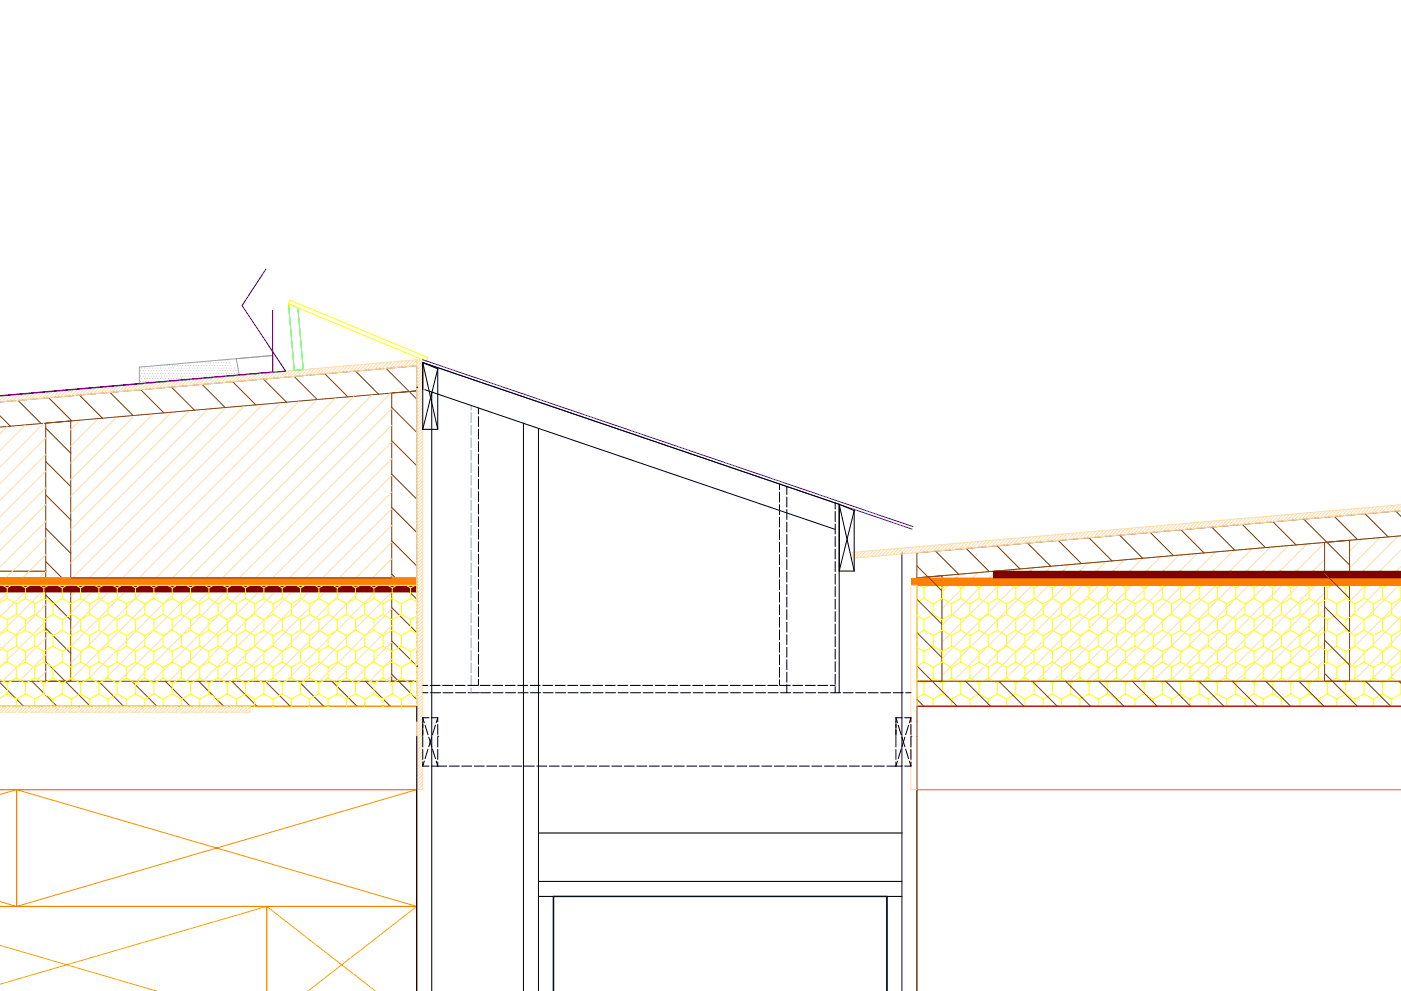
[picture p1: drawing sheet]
<svg xmlns="http://www.w3.org/2000/svg" width="420mm" height="297mm" viewBox="0 0 420 297" stroke-linecap="round" stroke-linejoin="round" font-family="sans-serif">
<path d="M-.1 171.2h13.8M-.1 173.2h13.8" fill="none" stroke="#800000" stroke-width=".3"/>
<path d="M-.1 175.4h13.8M420.2 173.2h-145.2v2.2h145.2" fill="none" stroke="#ff7f00" stroke-width=".3"/>
<g fill="none" stroke="#ffdca8" stroke-width=".3">
<path d="M282.5 172.6l114.7-10v41.6h-114.7zM287.9 172.1l-5.4 5.4M293.4 171.6l-10.9 10.9M298.8 171.1l-16.3 16.4M304.3 170.7l-21.8 21.8M309.8 170.2l-27.3 27.3M315.3 169.7l-32.8 32.8M320.7 169.2l-34.9 35M326.2 168.8l-35.4 35.4M331.7 168.3l-35.9 35.9M337.2 167.8l-36.4 36.4M342.6 167.3l-36.8 36.9"/>
<path d="M348.1 166.9l-37.3 37.3M353.6 166.4l-37.8 37.8M359.1 165.9l-38.3 38.3M364.5 165.4l-38.7 38.8M370 165l-39.2 39.2M375.5 164.5l-39.7 39.7M381 164l-40.2 40.2M386.4 163.5l-40.6 40.7M391.9 163.1l-41.1 41.1M397.2 172.7l-31.4 31.5M397.2 177.7l-26.4 26.5M397.2 162.7l-41.4 41.5"/>
<path d="M397.2 167.7l-36.4 36.5M408.3 161.6l-3.6 3.6M413.8 161.2l-9.1 9M419.3 160.7l-14.6 14.5M420.2 160.6l-15.5 1.3v42.3h15.5M420.2 164.8l-15.5 15.4M420.2 169.8l-15.5 15.4M420.2 174.8l-15.5 15.4M420.2 179.8l-15.5 15.4M397.2 182.7l-21.4 21.5M397.2 187.7l-16.4 16.5M397.2 192.7l-11.4 11.5"/>
<path d="M397.2 197.7l-6.4 6.5M420.2 184.8l-15.5 15.4M420.2 189.8l-14.4 14.4M420.2 194.8l-9.4 9.4M420.2 199.8l-4.4 4.4M397.2 202.7l-1.4 1.5"/>
</g>
<path d="M420.2 153.1l-145.2 12.6v7.5l145.2-12.6M275 173.2l7.5-.6v31.6h-7.5zM397.2 162.6l7.5-.7v42.3h-7.5zM420.2 204.2h-145.2v7.5h145.2" fill="none" stroke="#7d3900" stroke-width=".3"/>
<g fill="none" stroke="#ff0" stroke-width=".3">
<path d="M275 175.4v36.3h145.2h-145.2v-36.3h145.2zM275.7 175.4l1.4 .8M277.1 176.2v3.2M277.1 179.4l2.8 1.6M277.1 179.4l-2.1 1.2M278.5 175.4l-1.4 .8M281.2 175.4l1.4 .8M282.6 176.2v3.2M282.6 179.4l2.8 1.6M282.6 179.4l-2.7 1.6M284 175.4l-1.4 .8M286.7 175.4l1.4 .8"/>
<path d="M288.1 176.2v3.2M288.1 179.4l2.8 1.6M288.1 179.4l-2.7 1.6M289.5 175.4l-1.4 .8M292.2 175.4l1.4 .8M293.6 176.2v3.2M293.6 179.4l2.8 1.6M293.6 179.4l-2.7 1.6M295 175.4l-1.4 .8M297.7 175.4l1.4 .8M299.1 176.2v3.2M299.1 179.4l2.8 1.6"/>
<path d="M299.1 179.4l-2.7 1.6M300.5 175.4l-1.4 .8M303.2 175.4l1.4 .8M304.6 176.2v3.2M304.6 179.4l2.8 1.6M304.6 179.4l-2.7 1.6M306 175.4l-1.4 .8M308.7 175.4l1.4 .8M310.1 176.2v3.2M310.1 179.4l2.8 1.6M310.1 179.4l-2.7 1.6M311.5 175.4l-1.4 .8"/>
<path d="M314.2 175.4l1.4 .8M315.6 176.2v3.2M315.6 179.4l2.8 1.6M315.6 179.4l-2.7 1.6M317 175.4l-1.4 .8M319.7 175.4l1.4 .8M321.1 176.2v3.2M321.1 179.4l2.8 1.6M321.1 179.4l-2.7 1.6M322.5 175.4l-1.4 .8M325.2 175.4l1.4 .8M326.6 176.2v3.2"/>
<path d="M326.6 179.4l2.8 1.6M326.6 179.4l-2.7 1.6M328 175.4l-1.4 .8M330.7 175.4l1.4 .8M332.1 176.2v3.2M332.1 179.4l2.8 1.6M332.1 179.4l-2.7 1.6M333.5 175.4l-1.4 .8M336.2 175.4l1.4 .8M337.6 176.2v3.2M337.6 179.4l2.8 1.6M337.6 179.4l-2.7 1.6"/>
<path d="M339 175.4l-1.4 .8M341.7 175.4l1.4 .8M343.1 176.2v3.2M343.1 179.4l2.8 1.6M343.1 179.4l-2.7 1.6M344.5 175.4l-1.4 .8M347.2 175.4l1.4 .8M348.6 176.2v3.2M348.6 179.4l2.8 1.6M348.6 179.4l-2.7 1.6M350 175.4l-1.4 .8M352.7 175.4l1.4 .8"/>
<path d="M354.1 176.2v3.2M354.1 179.4l2.8 1.6M354.1 179.4l-2.7 1.6M355.5 175.4l-1.4 .8M358.2 175.4l1.4 .8M359.6 176.2v3.2M359.6 179.4l2.8 1.6M359.6 179.4l-2.7 1.6M361 175.4l-1.4 .8M363.7 175.4l1.4 .8M365.1 176.2v3.2M365.1 179.4l2.8 1.6"/>
<path d="M365.1 179.4l-2.7 1.6M366.5 175.4l-1.4 .8M369.2 175.4l1.4 .8M370.6 176.2v3.2M370.6 179.4l2.8 1.6M370.6 179.4l-2.7 1.6M372 175.4l-1.4 .8M374.7 175.4l1.4 .8M376.1 176.2v3.2M376.1 179.4l2.8 1.6M376.1 179.4l-2.7 1.6M377.5 175.4l-1.4 .8"/>
<path d="M380.2 175.4l1.4 .8M381.6 176.2v3.2M381.6 179.4l-2.7 1.6M383 175.4l-1.4 .8M385.7 175.4l1.4 .8M387.1 176.2v3.2M387.1 179.4l2.8 1.6M387.1 179.4l-2.7 1.6-2.8-1.6M388.5 175.4l-1.4 .8M391.2 175.4l1.4 .8M392.6 176.2v3.2M392.6 179.4l2.8 1.6"/>
<path d="M392.6 179.4l-2.7 1.6M394 175.4l-1.4 .8M396.7 175.4l1.4 .8M398.1 176.2v3.2M398.1 179.4l2.8 1.6M398.1 179.4l-2.7 1.6M399.5 175.4l-1.4 .8M402.2 175.4l1.4 .8M403.6 176.2v3.2M403.6 179.4l2.8 1.6M403.6 179.4l-2.7 1.6M405 175.4l-1.4 .8"/>
<path d="M407.7 175.4l1.4 .8M409.1 176.2v3.2M409.1 179.4l2.8 1.6M409.1 179.4l-2.7 1.6M410.5 175.4l-1.4 .8M413.2 175.4l1.4 .8M414.6 176.2v3.2M414.6 179.4l2.8 1.6M414.6 179.4l-2.7 1.6M416 175.4l-1.4 .8M418.7 175.4l1.4 .8M420.1 176.2v3.2"/>
<path d="M420.1 179.4l.1 .1M420.1 179.4l-2.7 1.6M420.2 176.2h-.1M275 184.5l2.1 1.2M275 194l2.1 1.3M277.1 185.7v3.2M277.1 195.3v3.1M277.1 188.9l2.8 1.6M277.1 198.4l2.8 1.6M277.1 188.9l-2.1 1.2M277.1 198.4l-2.1 1.3M279.9 181v3.2"/>
<path d="M279.9 190.5v3.2M279.9 184.2l2.7 1.5M279.9 193.7l2.7 1.6M279.9 184.2l-2.8 1.5M279.9 193.7l-2.8 1.6M282.6 185.7v3.2M282.6 195.3v3.1M282.6 188.9l2.8 1.6M282.6 198.4l2.8 1.6M282.6 188.9l-2.7 1.6M282.6 198.4l-2.7 1.6M285.4 181v3.2"/>
<path d="M285.4 190.5v3.2M285.4 184.2l2.7 1.5M285.4 193.7l2.7 1.6M285.4 184.2l-2.8 1.5M285.4 193.7l-2.8 1.6M288.1 185.7v3.2M288.1 195.3v3.1M288.1 188.9l2.8 1.6M288.1 198.4l2.8 1.6M288.1 188.9l-2.7 1.6M288.1 198.4l-2.7 1.6M290.9 181v3.2"/>
<path d="M290.9 190.5v3.2M290.9 184.2l2.7 1.5M290.9 193.7l2.7 1.6M290.9 184.2l-2.8 1.5M290.9 193.7l-2.8 1.6M293.6 185.7v3.2M293.6 195.3v3.1M293.6 188.9l2.8 1.6M293.6 198.4l2.8 1.6M293.6 188.9l-2.7 1.6M293.6 198.4l-2.7 1.6M296.4 181v3.2"/>
<path d="M296.4 190.5v3.2M296.4 184.2l2.7 1.5M296.4 193.7l2.7 1.6M296.4 184.2l-2.8 1.5M296.4 193.7l-2.8 1.6M299.1 185.7v3.2M299.1 195.3v3.1M299.1 188.9l2.8 1.6M299.1 198.4l2.8 1.6M299.1 188.9l-2.7 1.6M299.1 198.4l-2.7 1.6M301.9 181v3.2"/>
<path d="M301.9 190.5v3.2M301.9 184.2l2.7 1.5M301.9 193.7l2.7 1.6M301.9 184.2l-2.8 1.5M301.9 193.7l-2.8 1.6M304.6 185.7v3.2M304.6 195.3v3.1M304.6 188.9l2.8 1.6M304.6 198.4l2.8 1.6M304.6 188.9l-2.7 1.6M304.6 198.4l-2.7 1.6M307.4 181v3.2"/>
<path d="M307.4 190.5v3.2M307.4 184.2l2.7 1.5M307.4 193.7l2.7 1.6M307.4 184.2l-2.8 1.5M307.4 193.7l-2.8 1.6M310.1 185.7v3.2M310.1 195.3v3.1M310.1 188.9l2.8 1.6M310.1 198.4l2.8 1.6M310.1 188.9l-2.7 1.6M310.1 198.4l-2.7 1.6M312.9 181v3.2"/>
<path d="M312.9 190.5v3.2M312.9 184.2l2.7 1.5M312.9 193.7l2.7 1.6M312.9 184.2l-2.8 1.5M312.9 193.7l-2.8 1.6M315.6 185.7v3.2M315.6 195.3v3.1M315.6 188.9l2.8 1.6M315.6 198.4l2.8 1.6M315.6 188.9l-2.7 1.6M315.6 198.4l-2.7 1.6M318.4 181v3.2"/>
<path d="M318.4 190.5v3.2M318.4 184.2l2.7 1.5M318.4 193.7l2.7 1.6M318.4 184.2l-2.8 1.5M318.4 193.7l-2.8 1.6M321.1 185.7v3.2M321.1 195.3v3.1M321.1 188.9l2.8 1.6M321.1 198.4l2.8 1.6M321.1 188.9l-2.7 1.6M321.1 198.4l-2.7 1.6M323.9 181v3.2"/>
<path d="M323.9 190.5v3.2M323.9 184.2l2.7 1.5M323.9 193.7l2.7 1.6M323.9 184.2l-2.8 1.5M323.9 193.7l-2.8 1.6M326.6 185.7v3.2M326.6 195.3v3.1M326.6 188.9l2.8 1.6M326.6 198.4l2.8 1.6M326.6 188.9l-2.7 1.6M326.6 198.4l-2.7 1.6M329.4 181v3.2"/>
<path d="M329.4 190.5v3.2M329.4 184.2l2.7 1.5M329.4 193.7l2.7 1.6M329.4 184.2l-2.8 1.5M329.4 193.7l-2.8 1.6M332.1 185.7v3.2M332.1 195.3v3.1M332.1 188.9l2.8 1.6M332.1 198.4l2.8 1.6M332.1 188.9l-2.7 1.6M332.1 198.4l-2.7 1.6M334.9 181v3.2"/>
<path d="M334.9 190.5v3.2M334.9 184.2l2.7 1.5M334.9 193.7l2.7 1.6M334.9 184.2l-2.8 1.5M334.9 193.7l-2.8 1.6M337.6 185.7v3.2M337.6 195.3v3.1M337.6 188.9l2.8 1.6M337.6 198.4l2.8 1.6M337.6 188.9l-2.7 1.6M337.6 198.4l-2.7 1.6M340.4 181v3.2"/>
<path d="M340.4 190.5v3.2M340.4 184.2l2.7 1.5M340.4 193.7l2.7 1.6M340.4 184.2l-2.8 1.5M340.4 193.7l-2.8 1.6M343.1 185.7v3.2M343.1 195.3v3.1M343.1 188.9l2.8 1.6M343.1 198.4l2.8 1.6M343.1 188.9l-2.7 1.6M343.1 198.4l-2.7 1.6M345.9 181v3.2"/>
<path d="M345.9 190.5v3.2M345.9 184.2l2.7 1.5M345.9 193.7l2.7 1.6M345.9 184.2l-2.8 1.5M345.9 193.7l-2.8 1.6M348.6 185.7v3.2M348.6 195.3v3.1M348.6 188.9l2.8 1.6M348.6 198.4l2.8 1.6M348.6 188.9l-2.7 1.6M348.6 198.4l-2.7 1.6M351.4 181v3.2"/>
<path d="M351.4 190.5v3.2M351.4 184.2l2.7 1.5M351.4 193.7l2.7 1.6M351.4 184.2l-2.8 1.5M351.4 193.7l-2.8 1.6M354.1 185.7v3.2M354.1 195.3v3.1M354.1 188.9l2.8 1.6M354.1 198.4l2.8 1.6M354.1 188.9l-2.7 1.6M354.1 198.4l-2.7 1.6M356.9 181v3.2"/>
<path d="M356.9 190.5v3.2M356.9 184.2l2.7 1.5M356.9 193.7l2.7 1.6M356.9 184.2l-2.8 1.5M356.9 193.7l-2.8 1.6M359.6 185.7v3.2M359.6 195.3v3.1M359.6 188.9l2.8 1.6M359.6 198.4l2.8 1.6M359.6 188.9l-2.7 1.6M359.6 198.4l-2.7 1.6M362.4 181v3.2"/>
<path d="M362.4 190.5v3.2M362.4 184.2l2.7 1.5M362.4 193.7l2.7 1.6M362.4 184.2l-2.8 1.5M362.4 193.7l-2.8 1.6M365.1 185.7v3.2M365.1 195.3v3.1M365.1 188.9l2.8 1.6M365.1 198.4l2.8 1.6M365.1 188.9l-2.7 1.6M365.1 198.4l-2.7 1.6M367.9 181v3.2"/>
<path d="M367.9 190.5v3.2M367.9 184.2l2.7 1.5M367.9 193.7l2.7 1.6M367.9 184.2l-2.8 1.5M367.9 193.7l-2.8 1.6M370.6 185.7v3.2M370.6 195.3v3.1M370.6 188.9l2.8 1.6M370.6 198.4l2.8 1.6M370.6 188.9l-2.7 1.6M370.6 198.4l-2.7 1.6M373.4 181v3.2"/>
<path d="M373.4 190.5v3.2M373.4 184.2l2.7 1.5M373.4 193.7l2.7 1.6M373.4 184.2l-2.8 1.5M373.4 193.7l-2.8 1.6M376.1 185.7v3.2M376.1 195.3v3.1M376.1 188.9l2.8 1.6M376.1 198.4l2.8 1.6M376.1 188.9l-2.7 1.6M376.1 198.4l-2.7 1.6M378.9 181v3.2"/>
<path d="M378.9 190.5v3.2M378.9 184.2l2.7 1.5M378.9 193.7l2.7 1.6M378.9 184.2l-2.8 1.5M378.9 193.7l-2.8 1.6M381.6 185.7v3.2M381.6 195.3v3.1M381.6 185.7l2.8-1.5 2.7 1.5M381.6 188.9l-2.7 1.6M381.6 195.3l2.8-1.6 2.7 1.6M381.6 198.4l-2.7 1.6M384.4 181v3.2"/>
<path d="M384.4 190.5v3.2M387.1 185.7v3.2M387.1 195.3v3.1M387.1 188.9l2.8 1.6M387.1 198.4l2.8 1.6M387.1 188.9l-2.7 1.6-2.8-1.6M387.1 198.4l-2.7 1.6-2.8-1.6M389.9 181v3.2M389.9 190.5v3.2M389.9 184.2l2.7 1.5M389.9 193.7l2.7 1.6M389.9 184.2l-2.8 1.5"/>
<path d="M389.9 193.7l-2.8 1.6M392.6 185.7v3.2M392.6 195.3v3.1M392.6 188.9l2.8 1.6M392.6 198.4l2.8 1.6M392.6 188.9l-2.7 1.6M392.6 198.4l-2.7 1.6M395.4 181v3.2M395.4 190.5v3.2M395.4 184.2l2.7 1.5M395.4 193.7l2.7 1.6M395.4 184.2l-2.8 1.5"/>
<path d="M395.4 193.7l-2.8 1.6M398.1 185.7v3.2M398.1 195.3v3.1M398.1 188.9l2.8 1.6M398.1 198.4l2.8 1.6M398.1 188.9l-2.7 1.6M398.1 198.4l-2.7 1.6M400.9 181v3.2M400.9 190.5v3.2M400.9 184.2l2.7 1.5M400.9 193.7l2.7 1.6M400.9 184.2l-2.8 1.5"/>
<path d="M400.9 193.7l-2.8 1.6M403.6 185.7v3.2M403.6 195.3v3.1M403.6 188.9l2.8 1.6M403.6 198.4l2.8 1.6M403.6 188.9l-2.7 1.6M403.6 198.4l-2.7 1.6M406.4 181v3.2M406.4 190.5v3.2M406.4 184.2l2.7 1.5M406.4 193.7l2.7 1.6M406.4 184.2l-2.8 1.5"/>
<path d="M406.4 193.7l-2.8 1.6M409.1 185.7v3.2M409.1 195.3v3.1M409.1 188.9l2.8 1.6M409.1 198.4l2.8 1.6M409.1 188.9l-2.7 1.6M409.1 198.4l-2.7 1.6M411.9 181v3.2M411.9 190.5v3.2M411.9 184.2l2.7 1.5M411.9 193.7l2.7 1.6M411.9 184.2l-2.8 1.5"/>
<path d="M411.9 193.7l-2.8 1.6M414.6 185.7v3.2M414.6 195.3v3.1M414.6 188.9l2.8 1.6M414.6 198.4l2.8 1.6M414.6 188.9l-2.7 1.6M414.6 198.4l-2.7 1.6M417.4 181v3.2M417.4 190.5v3.2M417.4 184.2l2.7 1.5M417.4 193.7l2.7 1.6M417.4 184.2l-2.8 1.5"/>
<path d="M417.4 193.7l-2.8 1.6M420.1 185.7v3.2M420.1 195.3v3.1M420.1 188.9l.1 .1M420.1 198.4l.1 .1M420.1 188.9l-2.7 1.6M420.1 198.4l-2.7 1.6M420.2 185.7h-.1M420.2 195.2l-.1 .1M275 203.6l2.1 1.2M277.1 204.8v3.2M277.1 208l2.8 1.6"/>
<path d="M277.1 208l-2.1 1.2M279.9 200v3.2M279.9 209.6v2.1M279.9 203.2l2.7 1.6M279.9 203.2l-2.8 1.6M282.6 204.8v3.2M282.6 208l2.8 1.6M282.6 208l-2.7 1.6M285.4 200v3.2M285.4 209.6v2.1M285.4 203.2l2.7 1.6M285.4 203.2l-2.8 1.6"/>
<path d="M288.1 204.8v3.2M288.1 208l2.8 1.6M288.1 208l-2.7 1.6M290.9 200v3.2M290.9 209.6v2.1M290.9 203.2l2.7 1.6M290.9 203.2l-2.8 1.6M293.6 204.8v3.2M293.6 208l2.8 1.6M293.6 208l-2.7 1.6M296.4 200v3.2M296.4 209.6v2.1"/>
<path d="M296.4 203.2l2.7 1.6M296.4 203.2l-2.8 1.6M299.1 204.8v3.2M299.1 208l2.8 1.6M299.1 208l-2.7 1.6M301.9 200v3.2M301.9 209.6v2.1M301.9 203.2l2.7 1.6M301.9 203.2l-2.8 1.6M304.6 204.8v3.2M304.6 208l2.8 1.6M304.6 208l-2.7 1.6"/>
<path d="M307.4 200v3.2M307.4 209.6v2.1M307.4 203.2l2.7 1.6M307.4 203.2l-2.8 1.6M310.1 204.8v3.2M310.1 208l2.8 1.6M310.1 208l-2.7 1.6M312.9 200v3.2M312.9 209.6v2.1M312.9 203.2l2.7 1.6M312.9 203.2l-2.8 1.6M315.6 204.8v3.2"/>
<path d="M315.6 208l2.8 1.6M315.6 208l-2.7 1.6M318.4 200v3.2M318.4 209.6v2.1M318.4 203.2l2.7 1.6M318.4 203.2l-2.8 1.6M321.1 204.8v3.2M321.1 208l2.8 1.6M321.1 208l-2.7 1.6M323.9 200v3.2M323.9 209.6v2.1M323.9 203.2l2.7 1.6"/>
<path d="M323.9 203.2l-2.8 1.6M326.6 204.8v3.2M326.6 208l2.8 1.6M326.6 208l-2.7 1.6M329.4 200v3.2M329.4 209.6v2.1M329.4 203.2l2.7 1.6M329.4 203.2l-2.8 1.6M332.1 204.8v3.2M332.1 208l2.8 1.6M332.1 208l-2.7 1.6M334.9 200v3.2"/>
<path d="M334.9 209.6v2.1M334.9 203.2l2.7 1.6M334.9 203.2l-2.8 1.6M337.6 204.8v3.2M337.6 208l2.8 1.6M337.6 208l-2.7 1.6M340.4 200v3.2M340.4 209.6v2.1M340.4 203.2l2.7 1.6M340.4 203.2l-2.8 1.6M343.1 204.8v3.2M343.1 208l2.8 1.6"/>
<path d="M343.1 208l-2.7 1.6M345.9 200v3.2M345.9 209.6v2.1M345.9 203.2l2.7 1.6M345.9 203.2l-2.8 1.6M348.6 204.8v3.2M348.6 208l2.8 1.6M348.6 208l-2.7 1.6M351.4 200v3.2M351.4 209.6v2.1M351.4 203.2l2.7 1.6M351.4 203.2l-2.8 1.6"/>
<path d="M354.1 204.8v3.2M354.1 208l2.8 1.6M354.1 208l-2.7 1.6M356.9 200v3.2M356.9 209.6v2.1M356.9 203.2l2.7 1.6M356.9 203.2l-2.8 1.6M359.6 204.8v3.2M359.6 208l2.8 1.6M359.6 208l-2.7 1.6M362.4 200v3.2M362.4 209.6v2.1"/>
<path d="M362.4 203.2l2.7 1.6M362.4 203.2l-2.8 1.6M365.1 204.8v3.2M365.1 208l2.8 1.6M365.1 208l-2.7 1.6M367.9 200v3.2M367.9 209.6v2.1M367.9 203.2l2.7 1.6M367.9 203.2l-2.8 1.6M370.6 204.8v3.2M370.6 208l2.8 1.6M370.6 208l-2.7 1.6"/>
<path d="M373.4 200v3.2M373.4 209.6v2.1M373.4 203.2l2.7 1.6M373.4 203.2l-2.8 1.6M376.1 204.8v3.2M376.1 208l2.8 1.6M376.1 208l-2.7 1.6M378.9 200v3.2M378.9 209.6v2.1M378.9 203.2l2.7 1.6M378.9 203.2l-2.8 1.6M381.6 204.8v3.2"/>
<path d="M381.6 204.8l2.8-1.6 2.7 1.6M381.6 208l-2.7 1.6M384.4 200v3.2M384.4 209.6v2.1M387.1 204.8v3.2M387.1 208l2.8 1.6M387.1 208l-2.7 1.6-2.8-1.6M389.9 200v3.2M389.9 209.6v2.1M389.9 203.2l2.7 1.6M389.9 203.2l-2.8 1.6M392.6 204.8v3.2"/>
<path d="M392.6 208l2.8 1.6M392.6 208l-2.7 1.6M395.4 200v3.2M395.4 209.6v2.1M395.4 203.2l2.7 1.6M395.4 203.2l-2.8 1.6M398.1 204.8v3.2M398.1 208l2.8 1.6M398.1 208l-2.7 1.6M400.9 200v3.2M400.9 209.6v2.1M400.9 203.2l2.7 1.6"/>
<path d="M400.9 203.2l-2.8 1.6M403.6 204.8v3.2M403.6 208l2.8 1.6M403.6 208l-2.7 1.6M406.4 200v3.2M406.4 209.6v2.1M406.4 203.2l2.7 1.6M406.4 203.2l-2.8 1.6M409.1 204.8v3.2M409.1 208l2.8 1.6M409.1 208l-2.7 1.6M411.9 200v3.2"/>
<path d="M411.9 209.6v2.1M411.9 203.2l2.7 1.6M411.9 203.2l-2.8 1.6M414.6 204.8v3.2M414.6 208l2.8 1.6M414.6 208l-2.7 1.6M417.4 200v3.2M417.4 209.6v2.1M417.4 203.2l2.7 1.6M417.4 203.2l-2.8 1.6M420.1 204.8v3.2M420.1 208h.1"/>
<path d="M420.1 208l-2.7 1.6M420.2 204.7l-.1 .1"/>
</g>
<path d="M273.2 173.2h147v2.2h-147z" fill-rule="evenodd" fill="#ff7f00"/>
<path d="M420.2 171.2h-122.2v2h122.2" fill="none" stroke="#800000" stroke-width=".3"/>
<path d="M298 171.2h122.2v2h-122.2z" fill-rule="evenodd" fill="#800000"/>
<g fill="none" stroke="#7d3900" stroke-width=".3">
<path d="M14.6 119.2l6.9 7M23.8 118.4l6.9 7M33 117.6l6.9 7M42.2 116.8l6.9 7M51.4 116l6.9 7M60.6 115.2l6.9 7M69.8 114.4l6.9 7M79 113.6l6.9 7M88.2 112.8l6.9 7M97.4 112l6.9 7M106.6 111.2l6.9 7M115.8 110.4l9.2 9.2"/>
<path d="M117.5 117.8l7.5-.6v87h-7.5zM0 124.6l3.1 3.2M0 120.5l125-10.9v7.6l-125 10.8M5.4 120l6.9 7M13.7 126.8l7.5-.6v78h-7.5zM13.7 128.4l7.5 7.5M13.7 138.4l7.5 7.5M117.5 122.1l7.5 7.5M117.5 132.1l7.5 7.5M13.7 148.4l7.5 7.5M13.7 158.4l7.5 7.5M117.5 142.1l7.5 7.5"/>
<path d="M117.5 152.1l7.5 7.5M345 159.6l6.9 6.9M354.2 158.8l6.9 6.9M363.4 158l6.9 6.9M372.6 157.2l6.9 6.9M381.8 156.4l6.9 6.9M391 155.6l13.7 13.8M400.2 154.8l6.9 6.9M409.4 154l6.9 6.9M418.6 153.2l1.6 1.6M13.7 168.4l7.5 7.5M13.7 178.4l7.5 7.5"/>
<path d="M117.5 162.1l7.5 7.5M117.5 172.1l7.5 7.5M275 169.6l7.5 7.5M275 179.6l7.5 7.5M280.6 165.2l6.9 6.9M289.8 164.4l6.9 6.9M299 163.6l6.9 6.9M308.2 162.8l6.9 6.9M317.4 162l6.9 6.9M326.6 161.2l6.9 6.9M335.8 160.4l6.9 6.9M397.2 171.9l7.5 7.5"/>
<path d="M13.7 188.4l7.5 7.5M13.7 198.4l13.4 13.3M117.5 182.1l7.5 7.5M117.5 192.1l7.5 7.5M275 189.6l7.5 7.5M275 199.6l12.1 12.1M397.2 181.9l7.5 7.5M397.2 191.9l7.5 7.5M0 204.6l7.1 7.1M0 204.2h125v7.5h-125M9.6 204.2l7.5 7.5M29.6 204.2l7.5 7.5"/>
<path d="M39.6 204.2l7.5 7.5M49.6 204.2l7.5 7.5M59.6 204.2l7.5 7.5M69.6 204.2l7.5 7.5M79.6 204.2l7.5 7.5M89.6 204.2l7.5 7.5M99.6 204.2l7.5 7.5M109.6 204.2l7.5 7.5M117.5 202.1l7.5 7.5M275 209.6l2.1 2.1M289.6 204.2l7.5 7.5M299.6 204.2l7.5 7.5"/>
<path d="M309.6 204.2l7.5 7.5M319.6 204.2l7.5 7.5M329.6 204.2l7.5 7.5M339.6 204.2l7.5 7.5M349.6 204.2l7.5 7.5M359.6 204.2l7.5 7.5M369.6 204.2l7.5 7.5M379.6 204.2l7.5 7.5M389.6 204.2l7.5 7.5M397.2 201.9l9.9 9.8M409.6 204.2l7.5 7.5M419.6 204.2l.6 .6"/>
</g>
<g fill="none" stroke="#ffdca8" stroke-width=".3">
<path d="M95.1 119.9l-73.9 73.8M100.6 119.4l-79.4 79.3M106.1 118.9l-84.9 84.8M111.6 118.4l-85.8 85.8M117.1 117.8l-86.3 86.4M2.1 127.8l-2.1 2.2M7.6 127.4l-7.6 7.6M13.1 126.9l-13.2 13.1M13.7 136.2l-13.8 13.8M13.7 131.2l-13.8 13.8M23.5 126.5l-2.3 2.3M29 126l-7.8 7.8"/>
<path d="M34.5 125.5l-13.3 13.3M40 125l-18.8 18.8M45.5 124.4l-24.3 24.4M51 123.9l-29.8 29.9M56.5 123.4l-35.3 35.4M62.1 122.9l-40.9 40.9M67.6 122.4l-46.4 46.4M73.1 121.9l-51.9 51.9M78.6 121.4l-57.4 57.4M84.1 120.9l-62.9 62.9M89.6 120.4l-68.4 68.4M117.5 122.5l-81.7 81.7"/>
<path d="M117.5 127.5l-76.7 76.7M117.5 132.5l-71.7 71.7M117.5 137.5l-66.7 66.7M13.7 141.2l-13.8 13.8M13.7 151.2l-13.8 13.8M13.7 156.2l-13.7 13.8M13.7 146.2l-13.8 13.8M117.5 142.5l-61.7 61.7M117.5 147.5l-56.7 56.7M117.5 152.5l-51.7 51.7M117.5 157.5l-46.7 46.7M13.7 161.2l-13.8 13.8"/>
<path d="M13.7 166.2l-13.8 13.8M13.7 171.2l-13.8 13.8M13.7 176.2l-13.8 13.8M117.5 162.5l-41.7 41.7M117.5 167.5l-36.7 36.7M117.5 172.5l-31.7 31.7M117.5 177.5l-26.7 26.7M13.7 181.2l-13.8 13.8M13.7 186.2l-13.8 13.8M13.7 191.2l-12.9 13M13.7 196.2l-7.9 8M117.5 182.5l-21.7 21.7"/>
<path d="M117.5 187.5l-16.7 16.7M117.5 192.5l-11.7 11.7M117.5 197.5l-6.7 6.7M13.7 201.2l-2.9 3M117.5 202.5l-1.7 1.7"/>
</g>
<path d="M-.1 175.4h125.1v2h-125.1z" fill-rule="evenodd" fill="#800000"/>
<path d="M-.1 173.2h125.1v2.2h-125.1z" fill-rule="evenodd" fill="#ff7f00"/>
<path d="M0 175.4h125v2h-125.1M21.2 173.2h96.3" fill="none" stroke="#800000" stroke-width=".3"/>
<path d="M21.2 175.4h96.3M125 173.2h-125h125v2.2h-125M0 238.2l5-1.5v35l-5-1.5M0 236.7h5v35h-5M5 236.7h120v35h-120v-35l120 35v-35l-120 35" fill="none" stroke="#ff7f00" stroke-width=".3"/>
<g fill="none" stroke="#ff0" stroke-width=".3">
<path d="M87 90l41.3 17.2-.4 1.1-41.4-17.2zM0 175.4h125v36.3h-125M1 175.5l1.2 .7M2.2 176.2v3.2M2.2 179.4l2.7 1.6M2.2 179.4l-2.2 1.3M3.4 175.5l-1.2 .7M6.5 175.5l1.2 .7M7.7 176.2v3.2M7.7 179.4l2.7 1.6M7.7 179.4l-2.8 1.6M8.9 175.5l-1.2 .7"/>
<path d="M12 175.5l1.2 .7v3.2l2.7 1.6M13.2 179.4l-2.8 1.6M14.4 175.5l-1.2 .7M17.5 175.5l1.2 .7M18.7 176.2v3.2M18.7 179.4l2.7 1.6M18.7 179.4l-2.8 1.6M19.8 175.5l-1.1 .7M23 175.5l1.2 .7M24.2 176.2v3.2M24.2 179.4l2.7 1.6M24.2 179.4l-2.8 1.6"/>
<path d="M25.3 175.5l-1.1 .7M28.5 175.5l1.2 .7M29.7 176.2v3.2M29.7 179.4l2.7 1.6M29.7 179.4l-2.8 1.6M30.8 175.5l-1.1 .7M34 175.5l1.2 .7M35.2 176.2v3.2M35.2 179.4l2.7 1.6M35.2 179.4l-2.8 1.6M36.3 175.5l-1.1 .7M39.5 175.5l1.2 .7"/>
<path d="M40.7 176.2v3.2M40.7 179.4l2.7 1.6M40.7 179.4l-2.8 1.6M41.8 175.5l-1.1 .7M45 175.5l1.2 .7M46.2 176.2v3.2M46.2 179.4l2.7 1.6M46.2 179.4l-2.8 1.6M47.3 175.5l-1.1 .7M50.5 175.5l1.2 .7M51.7 176.2v3.2M51.7 179.4l2.7 1.6"/>
<path d="M51.7 179.4l-2.8 1.6M52.8 175.5l-1.1 .7M56 175.5l1.2 .7M57.2 176.2v3.2M57.2 179.4l2.7 1.6M57.2 179.4l-2.8 1.6M58.3 175.5l-1.1 .7M61.5 175.5l1.2 .7M62.6 176.2v3.2M62.7 179.4l2.7 1.6M62.7 179.4l-2.8 1.6M63.8 175.5l-1.1 .7"/>
<path d="M67 175.5l1.2 .7M68.1 176.2v3.2M68.2 179.4l2.7 1.6M68.2 179.4l-2.8 1.6M69.3 175.5l-1.1 .7M72.5 175.5l1.1 .7M73.6 176.2v3.2M73.6 179.4l2.8 1.6M73.7 179.4l-2.8 1.6M74.8 175.5l-1.1 .7M78 175.5l1.1 .7M79.1 176.2v3.2"/>
<path d="M79.1 179.4l2.8 1.6M79.1 179.4l-2.7 1.6M80.3 175.5l-1.2 .7M83.5 175.5l1.1 .7M84.6 176.2v3.2M84.6 179.4l2.8 1.6M84.6 179.4l-2.7 1.6M85.8 175.5l-1.2 .7M89 175.5l1.1 .7M90.1 176.2v3.2M90.1 179.4l2.8 1.6M90.1 179.4l-2.7 1.6"/>
<path d="M91.3 175.5l-1.2 .7M94.5 175.5l1.1 .7M95.6 176.2v3.2M95.6 179.4l2.8 1.6M95.6 179.4l-2.7 1.6M96.8 175.5l-1.2 .7M100 175.5l1.1 .7M101.1 176.2v3.2M101.1 179.4l2.8 1.6M101.1 179.4l-2.7 1.6M102.3 175.5l-1.2 .7M105.5 175.5l1.1 .7"/>
<path d="M106.6 176.2v3.2M106.6 179.4l2.8 1.6M106.6 179.4l-2.7 1.6M107.8 175.5l-1.2 .7M111 175.5l1.1 .7M112.1 176.2v3.2M112.1 179.4l2.8 1.6M112.1 179.4l-2.7 1.6M113.3 175.5l-1.2 .7M116.5 175.5l1.1 .7M117.6 176.2v3.2M117.6 179.4l2.8 1.6"/>
<path d="M117.6 179.4l-2.7 1.6M118.8 175.5l-1.2 .7M122 175.5l1.1 .7M123.1 176.2v3.2M123.1 179.4l1.9 1.1M123.1 179.4l-2.7 1.6M124.3 175.5l-1.2 .7M0 184.5l2.2 1.2M0 194l2.2 1.3M2.2 185.7v3.2M2.2 195.3v3.1M2.2 188.9l2.7 1.6"/>
<path d="M2.2 198.4l2.7 1.6M2.2 188.9l-2.2 1.3M2.2 198.4l-2.2 1.3M4.9 181v3.2M4.9 190.5v3.2M4.9 184.2l2.8 1.5M4.9 193.7l2.8 1.6M4.9 184.2l-2.7 1.5M4.9 193.7l-2.7 1.6M7.7 185.7v3.2M7.7 195.3v3.1M7.7 188.9l2.7 1.6"/>
<path d="M7.7 198.4l2.7 1.6M7.7 188.9l-2.8 1.6M7.7 198.4l-2.8 1.6M10.4 181v3.2M10.4 190.5v3.2M10.4 184.2l2.8 1.5v3.2l2.7 1.6M10.4 193.7l2.8 1.6v3.1l2.7 1.6M10.4 184.2l-2.7 1.5M10.4 193.7l-2.7 1.6M13.2 188.9l-2.8 1.6M13.2 198.4l-2.8 1.6M15.9 181v3.2"/>
<path d="M15.9 190.5v3.2M15.9 184.2l2.8 1.5M15.9 193.7l2.8 1.6M15.9 184.2l-2.7 1.5M15.9 193.7l-2.7 1.6M18.7 185.7v3.2M18.7 195.3v3.1M18.7 188.9l2.7 1.6M18.7 198.4l2.7 1.6M18.7 188.9l-2.8 1.6M18.7 198.4l-2.8 1.6M21.4 181v3.2"/>
<path d="M21.4 190.5v3.2M21.4 184.2l2.8 1.5M21.4 193.7l2.8 1.6M21.4 184.2l-2.7 1.5M21.4 193.7l-2.7 1.6M24.2 185.7v3.2M24.2 195.3v3.1M24.2 188.9l2.7 1.6M24.2 198.4l2.7 1.6M24.2 188.9l-2.8 1.6M24.2 198.4l-2.8 1.6M26.9 181v3.2"/>
<path d="M26.9 190.5v3.2M26.9 184.2l2.8 1.5M26.9 193.7l2.8 1.6M26.9 184.2l-2.7 1.5M26.9 193.7l-2.7 1.6M29.7 185.7v3.2M29.7 195.3v3.1M29.7 188.9l2.7 1.6M29.7 198.4l2.7 1.6M29.7 188.9l-2.8 1.6M29.7 198.4l-2.8 1.6M32.4 181v3.2"/>
<path d="M32.4 190.5v3.2M32.4 184.2l2.8 1.5M32.4 193.7l2.8 1.6M32.4 193.7l-2.7 1.6M32.4 184.2l-2.7 1.5M35.2 185.7v3.2M35.2 195.3v3.1M35.2 188.9l2.7 1.6M35.2 198.4l2.7 1.6M35.2 188.9l-2.8 1.6M35.2 198.4l-2.8 1.6M37.9 181v3.2"/>
<path d="M37.9 190.5v3.2M37.9 184.2l2.8 1.5M37.9 193.7l2.8 1.6M37.9 184.2l-2.7 1.5M37.9 193.7l-2.7 1.6M40.7 185.7v3.2M40.7 195.3v3.1M40.7 188.9l2.7 1.6M40.7 198.4l2.7 1.6M40.7 188.9l-2.8 1.6M40.7 198.4l-2.8 1.6M43.4 181v3.2"/>
<path d="M43.4 190.5v3.2M43.4 184.2l2.8 1.5M43.4 193.7l2.8 1.6M43.4 184.2l-2.7 1.5M43.4 193.7l-2.7 1.6M46.2 185.7v3.2M46.2 195.3v3.1M46.2 188.9l2.7 1.6M46.2 198.4l2.7 1.6M46.2 188.9l-2.8 1.6M46.2 198.4l-2.8 1.6M48.9 181v3.2"/>
<path d="M48.9 190.5v3.2M48.9 184.2l2.8 1.5M48.9 193.7l2.8 1.6M48.9 184.2l-2.7 1.5M48.9 193.7l-2.7 1.6M51.7 185.7v3.2M51.7 195.3v3.1M51.7 188.9l2.7 1.6M51.7 198.4l2.7 1.6M51.7 188.9l-2.8 1.6M51.7 198.4l-2.8 1.6M54.4 181v3.2"/>
<path d="M54.4 190.5v3.2M54.4 184.2l2.8 1.5M54.4 193.7l2.8 1.6M54.4 184.2l-2.7 1.5M54.4 193.7l-2.7 1.6M57.2 185.7v3.2M57.2 195.3v3.1M57.2 188.9l2.7 1.6M57.2 198.4l2.7 1.6M57.2 188.9l-2.8 1.6M57.2 198.4l-2.8 1.6M59.9 181v3.2"/>
<path d="M59.9 190.5v3.2M59.9 184.2l2.8 1.5M59.9 193.7l2.8 1.6M59.9 184.2l-2.7 1.5M59.9 193.7l-2.7 1.6M62.6 185.7v3.2M62.6 195.3v3.1M62.7 188.9l2.7 1.6M62.7 198.4l2.7 1.6M62.7 188.9l-2.8 1.6M62.7 198.4l-2.8 1.6M65.4 181v3.2"/>
<path d="M65.4 190.5v3.2M65.4 184.2l2.8 1.5M65.4 193.7l2.8 1.6M65.4 184.2l-2.7 1.5M65.4 193.7l-2.7 1.6M68.1 185.7v3.2M68.1 195.3v3.1M68.2 188.9l2.7 1.6M68.2 198.4l2.7 1.6M68.2 188.9l-2.8 1.6M68.2 198.4l-2.8 1.6M70.9 181v3.2"/>
<path d="M70.9 190.5v3.2M70.9 184.2l2.7 1.5M70.9 193.7l2.7 1.6M70.9 184.2l-2.7 1.5M70.9 193.7l-2.7 1.6M73.6 185.7v3.2M73.6 195.3v3.1M73.6 188.9l2.8 1.6M73.6 198.4l2.8 1.6M73.7 188.9l-2.8 1.6M73.7 198.4l-2.8 1.6M76.4 181v3.2"/>
<path d="M76.4 190.5v3.2M76.4 184.2l2.7 1.5M76.4 193.7l2.7 1.6M76.4 184.2l-2.7 1.5M76.4 193.7l-2.7 1.6M79.1 185.7v3.2M79.1 195.3v3.1M79.1 188.9l2.8 1.6M79.1 198.4l2.8 1.6M79.1 188.9l-2.7 1.6M79.1 198.4l-2.7 1.6M81.9 181v3.2"/>
<path d="M81.9 190.5v3.2M81.9 184.2l2.7 1.5M81.9 193.7l2.7 1.6M81.9 184.2l-2.8 1.5M81.9 193.7l-2.8 1.6M84.6 185.7v3.2M84.6 195.3v3.1M84.6 188.9l2.8 1.6M84.6 198.4l2.8 1.6M84.6 188.9l-2.7 1.6M84.6 198.4l-2.7 1.6M87.4 181v3.2"/>
<path d="M87.4 190.5v3.2M87.4 184.2l2.7 1.5M87.4 193.7l2.7 1.6M87.4 184.2l-2.8 1.5M87.4 193.7l-2.8 1.6M90.1 185.7v3.2M90.1 195.3v3.1M90.1 188.9l2.8 1.6M90.1 198.4l2.8 1.6M90.1 188.9l-2.7 1.6M90.1 198.4l-2.7 1.6M92.9 181v3.2"/>
<path d="M92.9 190.5v3.2M92.9 184.2l2.7 1.5M92.9 193.7l2.7 1.6M92.9 184.2l-2.8 1.5M92.9 193.7l-2.8 1.6M95.6 185.7v3.2M95.6 195.3v3.1M95.6 188.9l2.8 1.6M95.6 198.4l2.8 1.6M95.6 188.9l-2.7 1.6M95.6 198.4l-2.7 1.6M98.4 181v3.2"/>
<path d="M98.4 190.5v3.2M98.4 184.2l2.7 1.5M98.4 193.7l2.7 1.6M98.4 184.2l-2.8 1.5M98.4 193.7l-2.8 1.6M101.1 185.7v3.2M101.1 195.3v3.1M101.1 188.9l2.8 1.6M101.1 198.4l2.8 1.6M101.1 188.9l-2.7 1.6M101.1 198.4l-2.7 1.6M103.9 181v3.2"/>
<path d="M103.9 190.5v3.2M103.9 184.2l2.7 1.5M103.9 193.7l2.7 1.6M103.9 184.2l-2.8 1.5M103.9 193.7l-2.8 1.6M106.6 185.7v3.2M106.6 195.3v3.1M106.6 188.9l2.8 1.6M106.6 198.4l2.8 1.6M106.6 188.9l-2.7 1.6M106.6 198.4l-2.7 1.6M109.4 181v3.2"/>
<path d="M109.4 190.5v3.2M109.4 184.2l2.7 1.5M109.4 193.7l2.7 1.6M109.4 184.2l-2.8 1.5M109.4 193.7l-2.8 1.6M112.1 185.7v3.2M112.1 195.3v3.1M112.1 188.9l2.8 1.6M112.1 198.4l2.8 1.6M112.1 188.9l-2.7 1.6M112.1 198.4l-2.7 1.6M114.9 181v3.2"/>
<path d="M114.9 190.5v3.2M114.9 184.2l2.7 1.5M114.9 193.7l2.7 1.6M114.9 184.2l-2.8 1.5M114.9 193.7l-2.8 1.6M117.6 185.7v3.2M117.6 195.3v3.1M117.6 188.9l2.8 1.6M117.6 198.4l2.8 1.6M117.6 188.9l-2.7 1.6M117.6 198.4l-2.7 1.6M120.4 181v3.2"/>
<path d="M120.4 190.5v3.2M120.4 184.2l2.7 1.5M120.4 193.7l2.7 1.6M120.4 184.2l-2.8 1.5M120.4 193.7l-2.8 1.6M123.1 185.7v3.2M123.1 195.3v3.1M123.1 188.9l1.9 1.1M123.1 198.4l1.9 1.1M123.1 188.9l-2.7 1.6M123.1 198.4l-2.7 1.6M125 184.7l-1.9 1"/>
<path d="M125 194.2l-1.9 1.1M0 203.5l2.2 1.3M2.2 204.8v3.2M2.2 208l2.7 1.6M2.2 208l-2.2 1.2M4.9 200v3.2M4.9 209.6v2.2M4.9 203.2l2.8 1.6M4.9 203.2l-2.7 1.6M7.7 204.8v3.2M7.7 208l2.7 1.6M7.7 208l-2.8 1.6"/>
<path d="M10.4 200v3.2M10.4 209.6v2.2M10.4 203.2l2.8 1.6v3.2l2.7 1.6M10.4 203.2l-2.7 1.6M13.2 208l-2.8 1.6M15.9 200v3.2M15.9 209.6v2.2M15.9 203.2l2.8 1.6M15.9 203.2l-2.7 1.6M18.7 204.8v3.2M18.7 208l2.7 1.6M18.7 208l-2.8 1.6"/>
<path d="M21.4 200v3.2M21.4 209.6v2.2M21.4 203.2l2.8 1.6M21.4 203.2l-2.7 1.6M24.2 204.8v3.2M24.2 208l2.7 1.6M24.2 208l-2.8 1.6M26.9 200v3.2M26.9 209.6v2.2M26.9 203.2l2.8 1.6M26.9 203.2l-2.7 1.6M29.7 204.8v3.2"/>
<path d="M29.7 208l2.7 1.6M29.7 208l-2.8 1.6M32.4 200v3.2M32.4 209.6v2.2M32.4 203.2l2.8 1.6M32.4 203.2l-2.7 1.6M35.2 204.8v3.2M35.2 208l2.7 1.6M35.2 208l-2.8 1.6M37.9 200v3.2M37.9 209.6v2.2M37.9 203.2l2.8 1.6"/>
<path d="M37.9 203.2l-2.7 1.6M40.7 204.8v3.2M40.7 208l2.7 1.6M40.7 208l-2.8 1.6M43.4 200v3.2M43.4 209.6v2.2M43.4 203.2l2.8 1.6M43.4 203.2l-2.7 1.6M46.2 204.8v3.2M46.2 208l2.7 1.6M46.2 208l-2.8 1.6M48.9 200v3.2"/>
<path d="M48.9 209.6v2.2M48.9 203.2l2.8 1.6M48.9 203.2l-2.7 1.6M51.7 204.8v3.2M51.7 208l2.7 1.6M51.7 208l-2.8 1.6M54.4 200v3.2M54.4 209.6v2.2M54.4 203.2l2.8 1.6M54.4 203.2l-2.7 1.6M57.2 204.8v3.2M57.2 208l2.7 1.6"/>
<path d="M57.2 208l-2.8 1.6M59.9 200v3.2M59.9 209.6v2.2M59.9 203.2l2.8 1.6M59.9 203.2l-2.7 1.6M62.6 204.8v3.2M62.7 208l2.7 1.6M62.7 208l-2.8 1.6M65.4 200v3.2M65.4 209.6v2.2M65.4 203.2l2.8 1.6M65.4 203.2l-2.7 1.6"/>
<path d="M68.1 204.8v3.2M68.2 208l2.7 1.6M68.2 208l-2.8 1.6M70.9 200v3.2M70.9 209.6v2.2M70.9 203.2l2.7 1.6M70.9 203.2l-2.7 1.6M73.6 204.8v3.2M73.6 208l2.8 1.6M73.7 208l-2.8 1.6M76.4 200v3.2M76.4 209.6v2.2"/>
<path d="M76.4 203.2l2.7 1.6M76.4 203.2l-2.7 1.6M79.1 204.8v3.2M79.1 208l2.8 1.6M79.1 208l-2.7 1.6M81.9 200v3.2M81.9 209.6v2.2M81.9 203.2l2.7 1.6M81.9 203.2l-2.8 1.6M84.6 204.8v3.2M84.6 208l2.8 1.6M84.6 208l-2.7 1.6"/>
<path d="M87.4 200v3.2M87.4 209.6v2.2M87.4 203.2l2.7 1.6M87.4 203.2l-2.8 1.6M90.1 204.8v3.2M90.1 208l2.8 1.6M90.1 208l-2.7 1.6M92.9 200v3.2M92.9 209.6v2.2M92.9 203.2l2.7 1.6M92.9 203.2l-2.8 1.6M95.6 204.8v3.2"/>
<path d="M95.6 208l2.8 1.6M95.6 208l-2.7 1.6M98.4 200v3.2M98.4 209.6v2.2M98.4 203.2l2.7 1.6M98.4 203.2l-2.8 1.6M101.1 204.8v3.2M101.1 208l2.8 1.6M101.1 208l-2.7 1.6M103.9 200v3.2M103.9 209.6v2.2M103.9 203.2l2.7 1.6"/>
<path d="M103.9 203.2l-2.8 1.6M106.6 204.8v3.2M106.6 208l2.8 1.6M106.6 208l-2.7 1.6M109.4 200v3.2M109.4 209.6v2.2M109.4 203.2l2.7 1.6M109.4 203.2l-2.8 1.6M112.1 204.8v3.2M112.1 208l2.8 1.6M112.1 208l-2.7 1.6M114.9 200v3.2"/>
<path d="M114.9 209.6v2.2M114.9 203.2l2.7 1.6M114.9 203.2l-2.8 1.6M117.6 204.8v3.2M117.6 208l2.8 1.6M117.6 208l-2.7 1.6M120.4 200v3.2M120.4 209.6v2.2M120.4 203.2l2.7 1.6M120.4 203.2l-2.8 1.6M123.1 204.8v3.2M123.1 208l1.9 1"/>
<path d="M123.1 208l-2.7 1.6M125 203.7l-1.9 1.1"/>
</g>
<path d="M0 211.7h125v25h-125M420.2 211.7h-145.2v25h145.2" fill="none" stroke="#f00" stroke-width=".3"/>
<g fill="none" stroke="#ffdca8" stroke-width=".3">
<path d="M0 118.7l125-10.9v1.8l-125 10.9M.3 118.7l-.3 .3M1.4 118.6l-1.5 1.4M2.5 118.5l-2 2M3.6 118.4l-2 2M4.7 118.3l-2 2M5.8 118.2l-2 2M6.9 118.1l-2 2M8 118l-2 2M9.1 117.9l-2 2M10.2 117.8l-2 2M11.3 117.7l-2 2"/>
<path d="M12.4 117.6l-2 2M13.5 117.5l-2 2M14.6 117.4l-2 2M15.6 117.3l-1.9 2M16.7 117.2l-2 2M17.8 117.1l-2 2M18.9 117l-2 2M20 116.9l-2 2M21.1 116.9l-2 1.9M22.2 116.8l-2 2M23.3 116.7l-2 2M24.4 116.6l-2 2"/>
<path d="M25.5 116.5l-2 2M26.6 116.4l-2 2M27.7 116.3l-2 2M28.8 116.2l-2 2M29.9 116.1l-2 2M31 116l-2 2M32.1 115.9l-2 2M33.2 115.8l-2 2M34.3 115.7l-2 2M35.4 115.6l-2 2M36.5 115.5l-2 2M37.6 115.4l-2 2"/>
<path d="M38.6 115.3l-1.9 2M39.7 115.2l-2 2M40.8 115.1l-2 2M41.9 115l-2 2M43 114.9l-2 2M44.1 114.9l-2 1.9M45.2 114.8l-2 2M46.3 114.7l-2 2M47.4 114.6l-2 2M48.5 114.5l-2 2M49.6 114.4l-2 2M50.7 114.3l-2 2"/>
<path d="M51.8 114.2l-2 2M52.9 114.1l-2 2M54 114l-2 2M55.1 113.9l-2 2M56.2 113.8l-2 2M57.3 113.7l-2 2M58.4 113.6l-2 2M59.5 113.5l-2 2M60.5 113.4l-1.9 2M61.6 113.3l-2 2M62.7 113.2l-2 2M63.8 113.1l-2 2"/>
<path d="M64.9 113l-2 2M66 112.9l-2 2M67.1 112.9l-2 1.9M68.2 112.8l-2 2M69.3 112.7l-2 2M70.4 112.6l-2 2M71.5 112.5l-2 2M72.6 112.4l-2 2M73.7 112.3l-2 2M74.8 112.2l-2 2M75.9 112.1l-2 2M77 112l-2 2"/>
<path d="M78.1 111.9l-2 2M79.2 111.8l-2 2M80.3 111.7l-2 2M81.4 111.6l-2 2M82.5 111.5l-2 2M83.5 111.4l-1.9 2M84.6 111.3l-2 2M85.7 111.2l-2 2M86.8 111.1l-2 2M87.9 111l-2 2M89 111l-2 1.9M90.1 110.9l-2 2"/>
<path d="M91.2 110.8l-2 2M92.3 110.7l-2 2M93.4 110.6l-2 2M94.5 110.5l-2 2M95.6 110.4l-2 2M96.7 110.3l-2 2M97.8 110.2l-2 2M98.9 110.1l-2 2M100 110l-2 2M101.1 109.9l-2 2M102.2 109.8l-2 2M103.3 109.7l-2 2"/>
<path d="M104.4 109.6l-2 2M105.5 109.5l-2 2M106.5 109.4l-1.9 2M107.6 109.3l-2 2M108.7 109.2l-2 2M109.8 109.1l-2 2M110.9 109l-2 2M112 109l-2 1.9M113.1 108.9l-2 2M114.2 108.8l-2 2M115.3 108.7l-2 2M116.4 108.6l-2 2"/>
<path d="M117.5 108.5l-2 2M118.6 108.4l-2 2M119.7 108.3l-2 2M120.8 108.2l-2 2M121.9 108.1l-2 2M123 108l-2 2M124.1 107.9l-2 2M125 107.8h1.8v128.9h-1.8zM125.1 107.8l-1.9 2M126.1 107.8l-1.8 1.9M126.8 108.2l-1.8 1.8M126.8 110.2l-1.8 1.8"/>
<path d="M126.8 111.2l-1.8 1.8M126.8 113.2l-1.8 1.8M126.8 115.2l-1.8 1.8M126.8 117.2l-1.8 1.8M126.8 118.2l-1.8 1.8M126.8 119.2l-1.8 1.8M126.8 109.2l-1.8 1.8M126.8 112.2l-1.8 1.8M126.8 114.2l-1.8 1.8M126.8 116.2l-1.8 1.8M126.8 120.2l-1.8 1.8M126.8 122.2l-1.8 1.8"/>
<path d="M126.8 124.2l-1.8 1.8M126.8 125.2l-1.8 1.8M126.8 126.2l-1.8 1.8M126.8 127.2l-1.8 1.8M126.8 129.2l-1.8 1.8M126.8 131.2l-1.8 1.8M126.8 132.2l-1.8 1.8M126.8 133.2l-1.8 1.8M126.8 134.2l-1.8 1.8M126.8 136.2l-1.8 1.8M126.8 138.2l-1.8 1.8M126.8 139.2l-1.8 1.8"/>
<path d="M126.8 121.2l-1.8 1.8M126.8 123.2l-1.8 1.8M126.8 128.2l-1.8 1.8M126.8 130.2l-1.8 1.8M126.8 135.2l-1.8 1.8M126.8 137.2l-1.8 1.8M126.8 140.2l-1.8 1.8M126.8 141.2l-1.8 1.8M126.8 143.2l-1.8 1.8M126.8 145.2l-1.8 1.8M126.8 146.2l-1.8 1.8M126.8 147.2l-1.8 1.8"/>
<path d="M126.8 148.2l-1.8 1.8M126.8 149.2l-1.8 1.8M126.8 150.2l-1.8 1.8M126.8 152.2l-1.8 1.8M126.8 153.2l-1.8 1.8M126.8 154.2l-1.8 1.8M126.8 155.2l-1.8 1.8M126.8 156.2l-1.8 1.8M126.8 157.2l-1.8 1.8M126.8 159.2l-1.8 1.8M126.8 142.2l-1.8 1.8M126.8 144.2l-1.8 1.8"/>
<path d="M126.8 151.2l-1.8 1.8M126.8 158.2l-1.8 1.8M320 160l-1.9 1.9M321.1 159.9l-1.9 1.9M322.2 159.8l-1.9 1.9M323.3 159.7l-1.9 1.9M324.4 159.6l-2 1.9M325.5 159.5l-2 1.9M326.6 159.4l-2 1.9M327.7 159.3l-2 1.9M328.8 159.2l-2 1.9M329.9 159.1l-2 1.9"/>
<path d="M330.9 159l-1.9 2M332 158.9l-1.9 2M333.1 158.8l-1.9 2M334.2 158.7l-1.9 2M335.3 158.6l-1.9 2M336.4 158.6l-1.9 1.9M337.5 158.5l-1.9 1.9M338.6 158.4l-1.9 1.9M339.7 158.3l-1.9 1.9M340.8 158.2l-1.9 1.9M341.9 158.1l-1.9 1.9M343 158l-1.9 1.9"/>
<path d="M344.1 157.9l-1.9 1.9M345.2 157.8l-1.9 1.9M346.3 157.7l-1.9 1.9M347.4 157.6l-2 1.9M348.5 157.5l-2 1.9M349.6 157.4l-2 1.9M350.7 157.3l-2 1.9M351.8 157.2l-2 1.9M352.9 157.1l-2 2M353.9 157l-1.9 2M355 156.9l-1.9 2M356.1 156.8l-1.9 2"/>
<path d="M357.2 156.7l-1.9 2M358.3 156.6l-1.9 2M359.4 156.6l-1.9 1.9M360.5 156.5l-1.9 1.9M361.6 156.4l-1.9 1.9M362.7 156.3l-1.9 1.9M363.8 156.2l-1.9 1.9M364.9 156.1l-1.9 1.9M366 156l-1.9 1.9M367.1 155.9l-1.9 1.9M368.2 155.8l-1.9 1.9M369.3 155.7l-2 1.9"/>
<path d="M370.4 155.6l-2 1.9M371.5 155.5l-2 1.9M372.6 155.4l-2 1.9M373.7 155.3l-2 1.9M374.8 155.2l-2 1.9M375.9 155.1l-2 2M376.9 155l-1.9 2M378 154.9l-1.9 2M379.1 154.8l-1.9 2M380.2 154.7l-1.9 2M381.3 154.6l-1.9 2M382.4 154.6l-1.9 1.9"/>
<path d="M383.5 154.5l-1.9 1.9M384.6 154.4l-1.9 1.9M385.7 154.3l-1.9 1.9M386.8 154.2l-1.9 1.9M387.9 154.1l-1.9 1.9M389 154l-1.9 1.9M390.1 153.9l-1.9 1.9M391.2 153.8l-1.9 1.9M392.3 153.7l-2 1.9M393.4 153.6l-2 1.9M394.5 153.5l-2 1.9M395.6 153.4l-2 1.9"/>
<path d="M396.7 153.3l-2 1.9M397.8 153.2l-2 2M398.8 153.1l-1.9 2M399.9 153l-1.9 2M401 152.9l-1.9 2M402.1 152.8l-1.9 2M403.2 152.7l-1.9 2M404.3 152.6l-1.9 2M405.4 152.6l-1.9 1.9M406.5 152.5l-1.9 1.9M407.6 152.4l-1.9 1.9M408.7 152.3l-1.9 1.9"/>
<path d="M409.8 152.2l-1.9 1.9M410.9 152.1l-1.9 1.9M412 152l-1.9 1.9M413.1 151.9l-1.9 1.9M414.2 151.8l-1.9 1.9M415.3 151.7l-2 1.9M416.4 151.6l-2 1.9M417.5 151.5l-2 1.9M418.6 151.4l-2 1.9M419.7 151.3l-2 1.9M420.2 151.3l-164.6 14.3 .2 1.7 164.4-14.3M420.2 151.8l-1.4 1.4"/>
<path d="M420.2 152.8l-.3 .3M126.8 160.2l-1.8 1.8M126.8 161.2l-1.8 1.8M126.8 162.2l-1.8 1.8M126.8 163.2l-1.8 1.8M126.8 164.2l-1.8 1.8M126.8 165.2l-1.8 1.8M126.8 166.2l-1.8 1.8M126.8 167.2l-1.8 1.8M126.8 168.2l-1.8 1.8M126.8 169.2l-1.8 1.8M126.8 170.2l-1.8 1.8"/>
<path d="M126.8 171.2l-1.8 1.8M126.8 172.2l-1.8 1.8M126.8 173.2l-1.8 1.8M126.8 174.2l-1.8 1.8M126.8 175.2l-1.8 1.8M126.8 176.2l-1.8 1.8M126.8 177.2l-1.8 1.8M126.8 178.2l-1.8 1.8M126.8 179.2l-1.8 1.8M256.5 165.5l-.8 .8M257.6 165.4l-1.8 1.8M258.7 165.3l-2 1.9"/>
<path d="M259.8 165.2l-2 1.9M260.9 165.1l-2 1.9M262 165l-2 1.9M263 164.9l-1.9 2M264.1 164.8l-1.9 2M265.2 164.7l-1.9 2M266.3 164.6l-1.9 2M267.4 164.5l-1.9 2M268.5 164.5l-1.9 1.9M269.6 164.4l-1.9 1.9M270.7 164.3l-1.9 1.9M271.8 164.2l-1.9 1.9"/>
<path d="M272.9 164.1l-1.9 1.9M273.2 175.4h1.8v61.3h-1.8zM274 164l-1.9 1.9M275.1 163.9l-1.9 1.9M276.2 163.8l-1.9 1.9M277.3 163.7l-1.9 1.9M278.4 163.6l-1.9 1.9M279.5 163.5l-2 1.9M280.6 163.4l-2 1.9M281.7 163.3l-2 1.9M282.8 163.2l-2 1.9M283.9 163.1l-2 1.9"/>
<path d="M285 163l-2 2M286 162.9l-1.9 2M287.1 162.8l-1.9 2M288.2 162.7l-1.9 2M289.3 162.6l-1.9 2M290.4 162.5l-1.9 2M291.5 162.5l-1.9 1.9M292.6 162.4l-1.9 1.9M293.7 162.3l-1.9 1.9M294.8 162.2l-1.9 1.9M295.9 162.1l-1.9 1.9M297 162l-1.9 1.9"/>
<path d="M298.1 161.9l-1.9 1.9M299.2 161.8l-1.9 1.9M300.3 161.7l-1.9 1.9M301.4 161.6l-1.9 1.9M302.5 161.5l-2 1.9M303.6 161.4l-2 1.9M304.7 161.3l-2 1.9M305.8 161.2l-2 1.9M306.9 161.1l-2 1.9M307.9 161l-1.9 2M309 160.9l-1.9 2M310.1 160.8l-1.9 2"/>
<path d="M311.2 160.7l-1.9 2M312.3 160.6l-1.9 2M313.4 160.5l-1.9 2M314.5 160.5l-1.9 1.9M315.6 160.4l-1.9 1.9M316.7 160.3l-1.9 1.9M317.8 160.2l-1.9 1.9M318.9 160.1l-1.9 1.9M126.8 180.2l-1.8 1.8M126.8 181.2l-1.8 1.8M126.8 182.2l-1.8 1.8M126.8 183.2l-1.8 1.8"/>
<path d="M126.8 184.2l-1.8 1.8M126.8 185.2l-1.8 1.8M126.8 186.2l-1.8 1.8M126.8 187.2l-1.8 1.8M126.8 188.2l-1.8 1.8M126.8 189.2l-1.8 1.8M126.8 190.2l-1.8 1.8M126.8 191.2l-1.8 1.8M126.8 192.2l-1.8 1.8M126.8 193.2l-1.8 1.8M126.8 194.2l-1.8 1.8M126.8 195.2l-1.8 1.8"/>
<path d="M126.8 196.2l-1.8 1.8M126.8 197.2l-1.8 1.8M126.8 198.2l-1.8 1.8M126.8 199.2l-1.8 1.8M-.1 211.7h1M0 213.5h.9M.3 211.7l-.3 .3M1.3 211.7l-1.4 1.3M1.6 213.5h3M1.6 211.7h3M2.3 211.7l-1.8 1.8M3.3 211.7l-1.8 1.8"/>
<path d="M3.5 213.5l1.9-1.8h3l-1.9 1.8M4.3 211.7l-1.8 1.8M5.4 213.5h3M6.3 211.7l-1.8 1.8M7.3 211.7l-1.8 1.8M9.1 213.5h3M9.1 211.7h3M9.3 211.7l-1.8 1.8M10.3 211.7l-1.8 1.8M11.3 211.7l-1.8 1.8M12.3 211.7l-1.8 1.8M12.9 213.5h3"/>
<path d="M12.9 211.7h3M13.3 211.7l-1.8 1.8M14.3 211.7l-1.8 1.8M15.3 211.7l-1.8 1.8M16.3 211.7l-1.8 1.8M16.6 213.5h3M16.6 211.7h3M17.3 211.7l-1.8 1.8M18.3 211.7l-1.8 1.8M19.3 211.7l-1.8 1.8M20.3 211.7l-1.8 1.8M20.4 213.5h3"/>
<path d="M20.4 211.7h3M21.3 211.7l-1.8 1.8M22.3 211.7l-1.8 1.8M23.3 211.7l-1.8 1.8M24.1 213.5h3M24.1 211.7h3M24.3 211.7l-1.8 1.8M25.3 211.7l-1.8 1.8M26.3 211.7l-1.8 1.8M27.3 211.7l-1.8 1.8M27.9 213.5h3M27.9 211.7h3"/>
<path d="M28.3 211.7l-1.8 1.8M29.3 211.7l-1.8 1.8M30.3 211.7l-1.8 1.8M31.3 211.7l-1.8 1.8M31.6 213.5h3M31.6 211.7h3M32.3 211.7l-1.8 1.8M33.3 211.7l-1.8 1.8M34.3 211.7l-1.8 1.8M35.3 211.7l-1.8 1.8M35.4 213.5h3M35.4 211.7h3"/>
<path d="M36.3 211.7l-1.8 1.8M37.3 211.7l-1.8 1.8M38.3 211.7l-1.8 1.8M39.1 213.5h3M39.1 211.7h3M39.3 211.7l-1.8 1.8M40.3 211.7l-1.8 1.8M41.3 211.7l-1.8 1.8M42.3 211.7l-1.8 1.8M42.9 213.5h3M42.9 211.7h3M43.3 211.7l-1.8 1.8"/>
<path d="M44.3 211.7l-1.8 1.8M45.3 211.7l-1.8 1.8M46.3 211.7l-1.8 1.8M46.6 213.5h3M46.6 211.7h3M47.3 211.7l-1.8 1.8M48.3 211.7l-1.8 1.8M49.3 211.7l-1.8 1.8M50.3 211.7l-1.8 1.8M50.4 213.5h3M50.4 211.7h3M51.3 211.7l-1.8 1.8"/>
<path d="M52.3 211.7l-1.8 1.8M53.3 211.7l-1.8 1.8M54.1 213.5h3M54.1 211.7h3M54.3 211.7l-1.8 1.8M55.3 211.7l-1.8 1.8M56.3 211.7l-1.8 1.8M57.3 211.7l-1.8 1.8M57.9 213.5h3M57.9 211.7h3M58.3 211.7l-1.8 1.8M59.3 211.7l-1.8 1.8"/>
<path d="M60.3 211.7l-1.8 1.8M61.3 211.7l-1.8 1.8M61.6 213.5h3M61.6 211.7h3M62.3 211.7l-1.8 1.8M63.3 211.7l-1.8 1.8M64.3 211.7l-1.8 1.8M65.3 211.7l-1.8 1.8M65.4 213.5h3M65.4 211.7h3M66.3 211.7l-1.8 1.8M67.3 211.7l-1.8 1.8"/>
<path d="M68.3 211.7l-1.8 1.8M69.1 213.5h3M69.1 211.7h3M69.3 211.7l-1.8 1.8M70.3 211.7l-1.8 1.8M71.3 211.7l-1.8 1.8M72.3 211.7l-1.8 1.8M72.9 211.7h2.1v1.8h-2.1M73.3 211.7l-1.8 1.8M74.3 211.7l-1.8 1.8M75 212l-1.5 1.5M75 213l-.5 .5"/>
<path d="M126.8 200.2l-1.8 1.8M126.8 201.2l-1.8 1.8M126.8 202.2l-1.8 1.8M126.8 203.2l-1.8 1.8M126.8 204.2l-1.8 1.8M126.8 205.2l-1.8 1.8M126.8 206.2l-1.8 1.8M126.8 207.2l-1.8 1.8M126.8 208.2l-1.8 1.8M126.8 209.2l-1.8 1.8M126.8 210.2l-1.8 1.8M126.8 211.2l-1.8 1.8"/>
<path d="M126.8 212.2l-1.8 1.8M126.8 213.2l-1.8 1.8M126.8 214.2l-1.8 1.8M126.8 215.2l-1.8 1.8M126.8 216.2l-1.8 1.8M126.8 217.2l-1.8 1.8M126.8 218.2l-1.8 1.8M126.8 219.2l-1.8 1.8M126.8 220.2l-1.8 1.8M126.8 221.2l-1.8 1.8M126.8 222.2l-1.8 1.8M126.8 223.2l-1.8 1.8"/>
<path d="M126.8 224.2l-1.8 1.8M126.8 225.2l-1.8 1.8M126.8 226.2l-1.8 1.8M126.8 227.2l-1.8 1.8M126.8 228.2l-1.8 1.8M126.8 229.2l-1.8 1.8M126.8 230.2l-1.8 1.8M126.8 231.2l-1.8 1.8M126.8 232.2l-1.8 1.8M126.8 233.2l-1.8 1.8M126.8 234.2l-1.8 1.8M126.8 235.2l-1.5 1.5"/>
<path d="M126.8 236.2l-.5 .5"/>
</g>
<path d="M420.2 236.7h-145.2v60.4M0 271.7h80v25.4M80 271.7h45v25.4v-25.4l-32.7 25.4M0 295l80-23.3v25.4M0 283.3l47.1 13.8M80 297.1v-25.4l32.6 25.4" fill="none" stroke="#fa0" stroke-width=".3"/>
<path d="M79.7 80.7l-7.1 10.9 13.1 19.6-85.7 7.5" fill="none" stroke="#00f" stroke-width=".35"/>
<g fill="none" stroke="#a0a0a4" stroke-width=".3">
<path d="M41.8 110l40-3.4v5l-40 3.5zM42.1 111.1h.1M42.1 112.7h.1M42.1 114.3h.1M42.5 110.3h.1M42.5 111.9h.1M42.5 113.5h.1M42.9 111.1h.1M42.9 112.7h.1M42.9 114.3h.1M43.3 110.3h.1M43.3 111.9h.1"/>
<path d="M43.3 113.5h.1M43.7 111.1h.1M43.7 112.7h.1M43.7 114.3h.1M44.1 110.3h.1M44.1 111.9h.1M44.1 113.5h.1M44.5 111.1h.1M44.5 112.7h.1M44.5 114.3h.1M44.9 110.3h.1M44.9 111.9h.1"/>
<path d="M44.9 113.5h.1M45.3 111.1h.1M45.3 112.7h.1M45.3 114.3h.1M45.7 110.3h.1M45.7 111.9h.1M45.7 113.5h.1M46.1 111.1h.1M46.1 112.7h.1M46.1 114.3h.1M46.5 110.3h.1M46.5 111.9h.1"/>
<path d="M46.5 113.5h.1M46.9 111.1h.1M46.9 112.7h.1M46.9 114.3h.1M47.3 110.3h.1M47.3 111.9h.1M47.3 113.5h.1M47.7 109.5h.1M47.7 111.1h.1M47.7 112.7h.1M47.7 114.3h.1M48.1 110.3h.1"/>
<path d="M48.1 111.9h.1M48.1 113.5h.1M48.5 109.5h.1M48.5 111.1h.1M48.5 112.7h.1M48.5 114.3h.1M48.9 110.3h.1M48.9 111.9h.1M48.9 113.5h.1M49.3 109.5h.1M49.3 111.1h.1M49.3 112.7h.1"/>
<path d="M49.3 114.3h.1M49.7 110.3h.1M49.7 111.9h.1M49.7 113.5h.1M50.1 109.5h.1M50.1 111.1h.1M50.1 112.7h.1M50.1 114.3h.1M50.5 110.3h.1M50.5 111.9h.1M50.5 113.5h.1M50.9 109.5h.1"/>
<path d="M50.9 111.1h.1M50.9 112.7h.1M51.3 110.3h.1M51.3 111.9h.1M51.3 113.5h.1M51.7 109.5h.1M51.7 111.1h.1M51.7 112.7h.1M52.1 110.3h.1M52.1 111.9h.1M52.1 113.5h.1M52.5 109.5h.1"/>
<path d="M52.5 111.1h.1M52.5 112.7h.1M52.9 110.3h.1M52.9 111.9h.1M52.9 113.5h.1M53.3 109.5h.1M53.3 111.1h.1M53.3 112.7h.1M53.7 110.3h.1M53.7 111.9h.1M53.7 113.5h.1M54.1 109.5h.1"/>
<path d="M54.1 111.1h.1M54.1 112.7h.1M54.5 110.3h.1M54.5 111.9h.1M54.5 113.5h.1M54.8 109.5h.1M54.8 111.1h.1M54.8 112.7h.1M55.2 110.3h.1M55.2 111.9h.1M55.2 113.5h.1M55.6 109.5h.1"/>
<path d="M55.6 111.1h.1M55.6 112.7h.1M56 110.3h.1M56 111.9h.1M56 113.5h.1M56.4 109.5h.1M56.4 111.1h.1M56.4 112.7h.1M56.8 108.7h.1M56.8 110.3h.1M56.8 111.9h.1M56.8 113.5h.1"/>
<path d="M57.2 109.5h.1M57.2 111.1h.1M57.2 112.7h.1M57.6 108.7h.1M57.6 110.3h.1M57.6 111.9h.1M57.6 113.5h.1M58 109.5h.1M58 111.1h.1M58 112.7h.1M58.4 108.7h.1M58.4 110.3h.1"/>
<path d="M58.4 111.9h.1M58.4 113.5h.1M58.8 109.5h.1M58.8 111.1h.1M58.8 112.7h.1M59.2 108.7h.1M59.2 110.3h.1M59.2 111.9h.1M59.2 113.5h.1M59.6 109.5h.1M59.6 111.1h.1M59.6 112.7h.1"/>
<path d="M60 108.7h.1M60 110.3h.1M60 111.9h.1M60.4 109.5h.1M60.4 111.1h.1M60.4 112.7h.1M60.8 108.7h.1M60.8 110.3h.1M60.8 111.9h.1M61.2 109.5h.1M61.2 111.1h.1M61.2 112.7h.1"/>
<path d="M61.6 108.7h.1M61.6 110.3h.1M61.6 111.9h.1M62 109.5h.1M62 111.1h.1M62 112.7h.1M62.4 108.7h.1M62.4 110.3h.1M62.4 111.9h.1M62.8 109.5h.1M62.8 111.1h.1M62.8 112.7h.1"/>
<path d="M63.2 108.7h.1M63.2 110.3h.1M63.2 111.9h.1M63.6 109.5h.1M63.6 111.1h.1M63.6 112.7h.1M64 108.7h.1M64 110.3h.1M64 111.9h.1M64.4 109.5h.1M64.4 111.1h.1M64.4 112.7h.1"/>
<path d="M64.8 108.7h.1M64.8 110.3h.1M64.8 111.9h.1M65.2 109.5h.1M65.2 111.1h.1M65.2 112.7h.1M65.6 108.7h.1M65.6 110.3h.1M65.6 111.9h.1M66 108h.1M66 109.5h.1M66 111.1h.1"/>
<path d="M66 112.7h.1M66.4 108.7h.1M66.4 110.3h.1M66.4 111.9h.1M66.8 108h.1M66.8 109.5h.1M66.8 111.1h.1M66.8 112.7h.1M67.2 108.7h.1M67.2 110.3h.1M67.2 111.9h.1M67.5 108h.1"/>
<path d="M67.5 109.5h.1M67.5 111.1h.1M67.5 112.7h.1M67.9 108.7h.1M67.9 110.3h.1M67.9 111.9h.1M68.3 108h.1M68.3 109.5h.1M68.3 111.1h.1M68.3 112.7h.1M68.7 108.7h.1M68.7 110.3h.1"/>
<path d="M68.7 111.9h.1M69.1 109.5h.1M69.1 111.1h.1M69.5 110.3h.1M69.5 111.9h.1M69.9 111.1h.1M70.3 110.3h.1M70.3 111.9h.1M70.7 111.1h.1M70.8 107.5l11-.9v5l-10 .9zM71.1 111.9h.1M141.3 121.5v1.5"/>
<path d="M141.3 123.7v3M141.3 127.5v3M141.3 131.2v3M141.3 135v3M141.3 138.7v3M141.3 142.5v3M141.3 146.2v3M141.3 150v3M141.3 153.7v3M141.3 157.5v3M141.3 161.2v3M141.3 165v3"/>
<path d="M141.3 168.7v3M141.3 172.5v3M141.3 176.2v3M141.3 180v3M141.3 183.7v3M141.3 187.5v3M141.3 191.2v3M141.3 195v3M141.3 198.7v3M141.3 202.5v3M141.3 206.2v1.4"/>
</g>
<path d="M166 297.1v-28.4h100v28.4" fill="none" stroke="#008080" stroke-width=".5"/>
<path d="M81.8 93v18.5l-81.8 7.1" fill="none" stroke="#800080" stroke-width=".3"/>
<g fill="none" stroke="#000" stroke-width=".3">
<path d="M125 116.1h.1M126.8 108.7v20M126.8 108.7l4.5 1.9M126.8 108.7l4.5 20M126.8 108.7l124.9 42.5M127.4 116.8l123.1 41.9M129.5 117.5v179.6M131.3 110.6v18.1M131.3 110.6l-4.5 18.1M126.8 128.7h4.5M143.5 122.3v1.8M143.5 124.9v3"/>
<path d="M143.5 128.6v3M143.5 132.4v3M143.5 136.1v3M143.5 139.9v3M157 126.9v170.2M161.5 128.4v168.7M143.5 143.6v3M143.5 147.4v3M143.5 151.1v3M143.5 154.9v3M143.5 158.6v3M233.8 145.1v1.7"/>
<path d="M233.8 147.5v3M233.8 151.3v3M233.8 155v3M233.8 158.8v3M236 145.8v2.4M236 149v3M236 152.7v3M236 156.5v3M250.5 150.8v1.8M250.5 153.3v3M250.5 157.1v3M251.7 151.2l4.5 1.8"/>
<path d="M251.7 151.2v56.4M251.7 151.2l4.5 20M256.2 153l-4.5 18.2h4.5M256.2 153v18.2M143.5 162.4v3M143.5 166.1v3M143.5 169.9v3M143.5 173.6v3M143.5 177.4v3M233.8 162.5v3M233.8 166.3v3M233.8 170v3"/>
<path d="M233.8 173.8v3M233.8 177.5v3M236 160.2v3M236 164v3M236 167.7v3M236 171.5v3M236 175.2v3M236 179v3M250.5 160.8v3M250.5 164.6v3M250.5 168.3v3M250.5 172.1v3"/>
<path d="M250.5 175.8v3M250.5 179.6v3M270.5 165.5v131.6M125 199.7h.1M143.5 181.1v3M143.5 184.9v3M143.5 188.6v3M143.5 192.4v3M143.5 196.1v3M143.5 199.9v3M233.8 181.3v3M233.8 185v3"/>
<path d="M233.8 188.8v3M233.8 192.5v3M233.8 196.3v3M236 182.7v3M236 186.5v3M236 190.2v3M236 194v3M236 197.7v3M250.5 183.3v3M250.5 187.1v3M250.5 190.8v3M250.5 194.6v3"/>
<path d="M250.5 198.3v3M125 211.7v4.5M126.8 215.1v5.6M126.8 215.1l.5 1.6M126.8 215.1h1.9M126.8 207.6h1.6M126.8 205.4h1.5M127.5 217.4l.9 2.8M129 205.4h3M129.1 207.6h3M129.4 215.1h1.9M130.6 217.4l-.9 2.8"/>
<path d="M131.3 215.1v1.3M131.3 217.1v3M131.3 215.1l-.5 1.6M132.8 205.4h3M132.9 207.6h3M136.5 205.4h3M136.6 207.6h3M140.3 205.4h3M140.4 207.6h3M143.5 207.6h.1M143.5 203.6v1.8M144 205.4h3"/>
<path d="M144.1 207.6h3M147.8 205.4h3M147.9 207.6h3M151.5 205.4h3M151.6 207.6h3M155.3 205.4h3M155.4 207.6h3M159 205.4h3M159.1 207.6h3M162.8 205.4h3M162.9 207.6h3M166.5 205.4h3"/>
<path d="M166.6 207.6h3M170.3 205.4h3M170.4 207.6h3M174 205.4h3M174.1 207.6h3M177.8 205.4h3M177.9 207.6h3M181.5 205.4h3M181.6 207.6h3M185.3 205.4h3M185.4 207.6h3M189 205.4h3"/>
<path d="M189.1 207.6h3M192.8 205.4h3M192.9 207.6h3M196.5 205.4h3M196.6 207.6h3M200.3 205.4h3M200.4 207.6h3M204 205.4h3M204.1 207.6h3M207.8 205.4h3M207.9 207.6h3M211.5 205.4h3"/>
<path d="M211.6 207.6h3M215.3 205.4h3M215.4 207.6h3M219 205.4h3M219.1 207.6h3M222.8 205.4h3M222.9 207.6h3M226.5 205.4h3M226.6 207.6h3M230.3 205.4h3M230.4 207.6h3M233.8 200v3"/>
<path d="M233.8 203.8v1.6M234 205.4h3M234.1 207.6h3M236 201.5v3M236 205.2v2.4M237.8 205.4h3M237.9 207.6h3M241.5 205.4h3M241.6 207.6h3M245.3 205.4h3M245.4 207.6h3M249 205.4h1.5"/>
<path d="M249.1 207.6h3M250.5 202.1v3M250.5 205.8v1.8M252.9 207.6h3M256.6 207.6h3M260.4 207.6h3M264.1 207.6h3M267.9 207.6h3M268.7 215.1h1.9M268.7 215.1v5.6M268.7 215.1l.5 1.6M269.4 217.4l.9 2.8"/>
<path d="M271.3 215.1h1.9M271.6 207.6h1.6M272.5 217.4l-.9 2.8M273.2 215.1v1.3M273.2 217.1v3M273.2 215.1l-.5 1.6M275 211.7v85.4M125 220.7v76.4M126.8 229.6h1.9M126.8 220.9v3M126.8 224.6v3M126.8 228.4v1.2"/>
<path d="M127.3 228.1l-.5 1.5M128.4 224.5l-.9 2.9M128.6 221l.9 2.8M129.4 229.6h4.6M129.5 221l-.9 2.8M129.7 224.5l.9 2.9M130.8 228.1l.5 1.5v-1.2M131.3 220.7h.1M131.3 220.9v3M131.3 224.6v3M134.7 229.6h3M138.5 229.6h3"/>
<path d="M142.2 229.6h3M146 229.6h3M149.7 229.6h3M153.5 229.6h3M157.2 229.6h3M161 229.6h3M164.7 229.6h3M168.5 229.6h3M172.2 229.6h3M176 229.6h3M179.7 229.6h3M183.5 229.6h3"/>
<path d="M187.2 229.6h3M191 229.6h3M194.7 229.6h3M198.5 229.6h3M202.2 229.6h3M206 229.6h3M209.7 229.6h3M213.5 229.6h3M217.2 229.6h3M221 229.6h3M224.7 229.6h3M228.5 229.6h3"/>
<path d="M232.2 229.6h3M236 229.6h3M239.7 229.6h3M243.5 229.6h3M247.2 229.6h3M251 229.6h3M254.7 229.6h3M258.5 229.6h3M262.2 229.6h3M266 229.6h4.6M268.7 220.9v3M268.7 224.6v3"/>
<path d="M269.2 228.1l-.5 1.5v-1.2M270.3 224.5l-.9 2.9M270.5 221l.9 2.8M271.3 229.6h1.9M271.4 221l-.9 2.8M271.6 224.5l.9 2.9M272.7 228.1l.5 1.5M273.2 220.7h.1M273.2 220.9v3M273.2 224.6v3M273.2 228.4v1.2M161.5 249.7h109"/>
<path d="M161.5 268.7h109M161.5 264.2h109M166 268.7v28.4M266 268.7v28.4"/>
</g>
<path d="M86.5 91.1l2.8 1.2 1.6 18.5-2.6 .2z" fill="none" stroke="#0f0" stroke-width=".3"/>
<path d="M126.8 107.8l147 50.1M126.8 108.7l146.8 49.9" fill="none" stroke="#00f" stroke-width=".3"/>
</svg>
